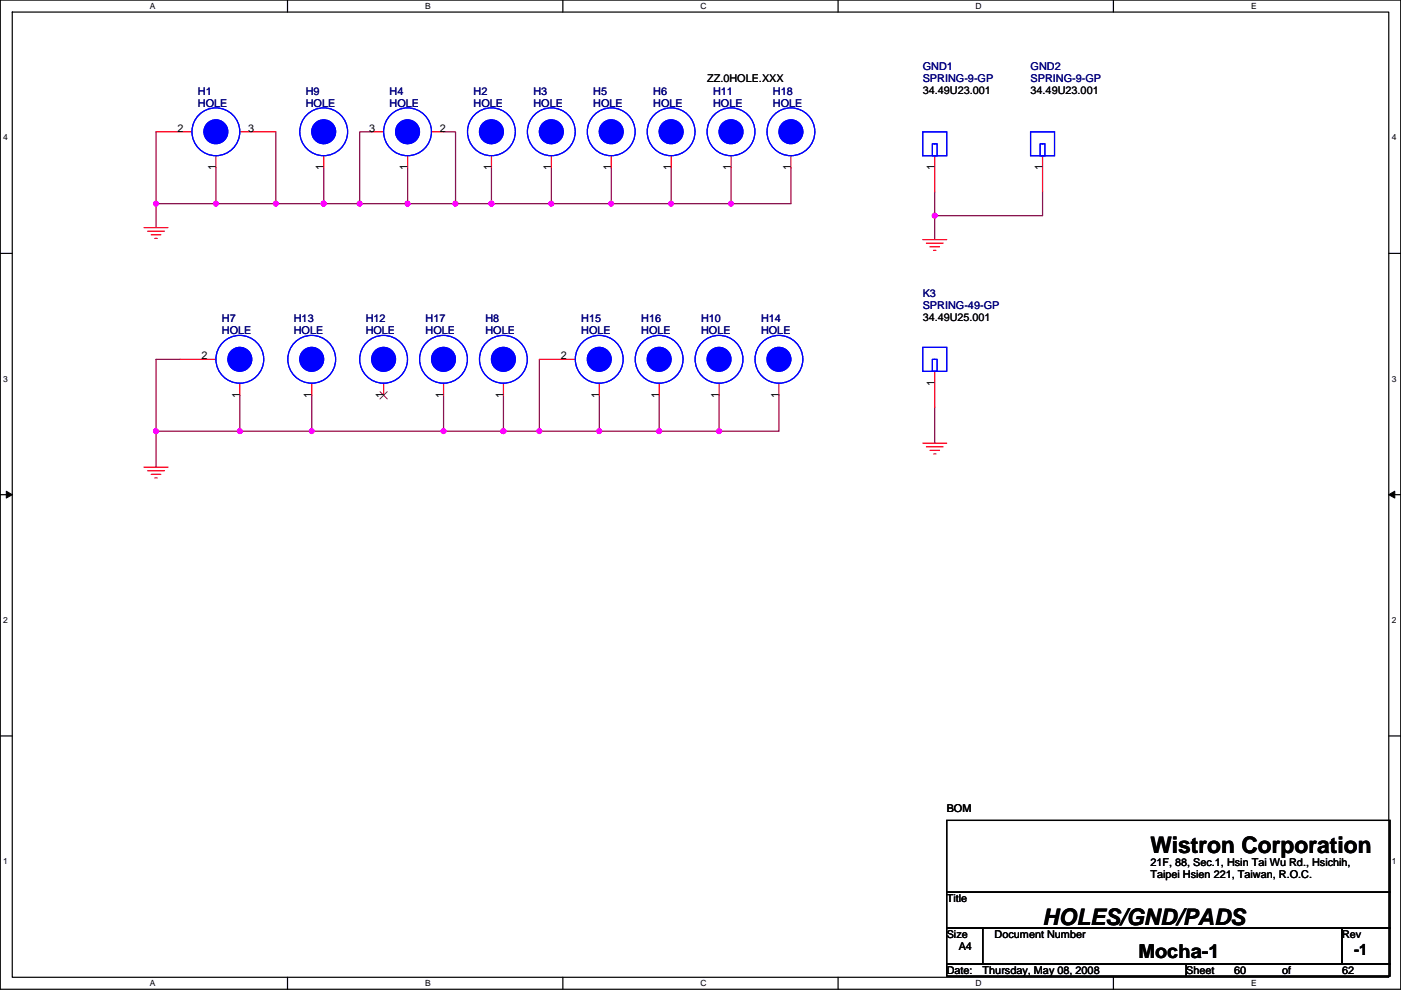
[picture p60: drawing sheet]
<svg xmlns="http://www.w3.org/2000/svg" width="297mm" height="210mm" viewBox="0 0 297 210" stroke-linecap="round" stroke-linejoin="round" font-family="sans-serif">
<defs><g id="words">
<g font-size="4.8">
<text x="243.9" y="181">Wistron Corporation</text>
<text x="221" y="196.2">HOLES/GND/PADS</text>
</g>
<text font-size="4.1" x="241.4" y="203.2">Mocha-1</text>
<text font-size="3.3" x="287.1" y="202.5">-1</text>
<g font-size="2.3">
<text x="149.9" y="17.3">ZZ.0HOLE.XXX</text>
<text x="195.6" y="19.9">34.49U23.001</text>
<text x="218.5" y="19.9">34.49U23.001</text>
<text x="37.7" y="27.9">2</text>
<text x="52.6" y="27.9">3</text>
<text x="78.3" y="27.9">3</text>
<text x="93.3" y="27.9">2</text>
<text x="45.8" y="36.1" transform="rotate(-90 45.8 36.1)">1</text>
<text x="68.6" y="36.1" transform="rotate(-90 68.6 36.1)">1</text>
<text x="86.4" y="36.1" transform="rotate(-90 86.4 36.1)">1</text>
<text x="104.2" y="36.1" transform="rotate(-90 104.2 36.1)">1</text>
<text x="116.9" y="36.1" transform="rotate(-90 116.9 36.1)">1</text>
<text x="129.6" y="36.1" transform="rotate(-90 129.6 36.1)">1</text>
<text x="142.3" y="36.1" transform="rotate(-90 142.3 36.1)">1</text>
<text x="155" y="36.1" transform="rotate(-90 155 36.1)">1</text>
<text x="167.7" y="36.1" transform="rotate(-90 167.7 36.1)">1</text>
<text x="198.2" y="36.1" transform="rotate(-90 198.2 36.1)">1</text>
<text x="221" y="36.1" transform="rotate(-90 221 36.1)">1</text>
<text x="195.6" y="68.1">34.49U25.001</text>
<text x="42.7" y="76.2">2</text>
<text x="118.9" y="76.2">2</text>
<text x="198.2" y="81.8" transform="rotate(-90 198.2 81.8)">1</text>
<text x="50.8" y="84.4" transform="rotate(-90 50.8 84.4)">1</text>
<text x="66.1" y="84.4" transform="rotate(-90 66.1 84.4)">1</text>
<text x="81.3" y="84.4" transform="rotate(-90 81.3 84.4)">1</text>
<text x="94" y="84.4" transform="rotate(-90 94 84.4)">1</text>
<text x="106.7" y="84.4" transform="rotate(-90 106.7 84.4)">1</text>
<text x="127" y="84.4" transform="rotate(-90 127 84.4)">1</text>
<text x="139.7" y="84.4" transform="rotate(-90 139.7 84.4)">1</text>
<text x="152.4" y="84.4" transform="rotate(-90 152.4 84.4)">1</text>
<text x="165.1" y="84.4" transform="rotate(-90 165.1 84.4)">1</text>
<text x="200.7" y="172.3">BOM</text>
<text x="243.9" y="183.7">21F, 88, Sec.1, Hsin Tai Wu Rd., Hsichih,</text>
<text x="200.7" y="191.3">Title</text>
<text x="243.9" y="186.3">Taipei Hsien 221, Taiwan, R.O.C.</text>
<text x="200.7" y="198.9">Size</text>
<text x="203.3" y="201.5">A4</text>
<text x="210.9" y="198.9">Document Number</text>
<text x="284.5" y="198.9">Rev</text>
<text x="200.7" y="206.5">Date:</text>
<text x="208.3" y="206.5">Thursday, May 08, 2008</text>
<text x="251.5" y="206.5">Sheet</text>
<text x="261.7" y="206.5">60</text>
<text x="271.8" y="206.5">of</text>
<text x="284.5" y="206.5">62</text>
</g>
<g font-size="2.3" fill="#000080">
<text x="195.6" y="14.8">GND1</text>
<text x="195.6" y="17.3">SPRING-9-GP</text>
<text x="218.5" y="14.8">GND2</text>
<text x="218.5" y="17.3">SPRING-9-GP</text>
<text x="42" y="20.1">H1</text>
<text x="42" y="22.6">HOLE</text>
<text x="64.8" y="20.1">H9</text>
<text x="64.8" y="22.6">HOLE</text>
<text x="82.6" y="20.1">H4</text>
<text x="82.6" y="22.6">HOLE</text>
<text x="100.4" y="20.1">H2</text>
<text x="100.4" y="22.6">HOLE</text>
<text x="113.1" y="20.1">H3</text>
<text x="113.1" y="22.6">HOLE</text>
<text x="125.8" y="20.1">H5</text>
<text x="125.8" y="22.6">HOLE</text>
<text x="138.5" y="20.1">H6</text>
<text x="138.5" y="22.6">HOLE</text>
<text x="151.2" y="20.1">H11</text>
<text x="151.2" y="22.6">HOLE</text>
<text x="163.9" y="20.1">H18</text>
<text x="163.9" y="22.6">HOLE</text>
<text x="195.6" y="63">K3</text>
<text x="195.6" y="65.6">SPRING-49-GP</text>
<text x="47.1" y="68.4">H7</text>
<text x="47.1" y="70.9">HOLE</text>
<text x="62.3" y="68.4">H13</text>
<text x="62.3" y="70.9">HOLE</text>
<text x="77.5" y="68.4">H12</text>
<text x="77.5" y="70.9">HOLE</text>
<text x="90.2" y="68.4">H17</text>
<text x="90.2" y="70.9">HOLE</text>
<text x="102.9" y="68.4">H8</text>
<text x="102.9" y="70.9">HOLE</text>
<text x="123.3" y="68.4">H15</text>
<text x="123.3" y="70.9">HOLE</text>
<text x="136" y="68.4">H16</text>
<text x="136" y="70.9">HOLE</text>
<text x="148.7" y="68.4">H10</text>
<text x="148.7" y="70.9">HOLE</text>
<text x="161.4" y="68.4">H14</text>
<text x="161.4" y="70.9">HOLE</text>
</g>
<g font-size="1.8">
<text x="31.8" y="1.9">A</text>
<text x="90.1" y="1.9">B</text>
<text x="148.5" y="1.9">C</text>
<text x="206.9" y="1.9">D</text>
<text x="265.2" y="1.9">E</text>
<text x=".7" y="29.8">4</text>
<text x="295.1" y="29.8">4</text>
<text x=".7" y="81">3</text>
<text x="295.1" y="81">3</text>
<text x=".7" y="132.1">2</text>
<text x="295.1" y="132.1">2</text>
<text x=".7" y="183.3">1</text>
<text x="295.1" y="183.3">1</text>
<text x="31.8" y="209.2">A</text>
<text x="90.1" y="209.2">B</text>
<text x="148.5" y="209.2">C</text>
<text x="206.9" y="209.2">D</text>
<text x="265.2" y="209.2">E</text>
</g>
</g></defs>
<path d="M.1 0h296.9v209.8h-296.9zM2.6 2.6h291.8v204.7h-291.8z" fill="none" stroke="#000" stroke-width=".25"/>
<g fill="#fff">
<path d="M31.8 .3h1.2v2h-1.2z"/>
<path d="M31.8 207.5h1.2v2.1h-1.2z"/>
</g>
<path d="M61 0v2.6M61 207.3v2.5" fill="none" stroke="#000" stroke-width=".25"/>
<g fill="#fff">
<path d="M90.1 .3h1.2v2h-1.2z"/>
<path d="M90.1 207.5h1.2v2.1h-1.2z"/>
</g>
<path d="M119.3 0v2.6M119.3 207.3v2.5" fill="none" stroke="#000" stroke-width=".25"/>
<g fill="#fff">
<path d="M148.5 .3h1.3v2h-1.3z"/>
<path d="M148.5 207.5h1.3v2.1h-1.3z"/>
</g>
<path d="M177.7 0v2.6M177.7 207.3v2.5" fill="none" stroke="#000" stroke-width=".25"/>
<g fill="#fff">
<path d="M206.9 .3h1.2v2h-1.2z"/>
<path d="M206.9 207.5h1.2v2.1h-1.2z"/>
</g>
<path d="M236.1 0v2.6M236.1 207.3v2.5" fill="none" stroke="#000" stroke-width=".25"/>
<g fill="#fff">
<path d="M265.2 .3h1.2v2h-1.2z"/>
<path d="M265.2 207.5h1.2v2.1h-1.2z"/>
<path d="M.7 28.2h1v2h-1z"/>
<path d="M295.1 28.2h1v2h-1z"/>
<path d="M.7 79.3h1v2.1h-1z"/>
<path d="M295.1 79.3h1v2.1h-1z"/>
</g>
<path d="M.1 53.7h2.5M294.4 53.7h2.6" fill="none" stroke="#000" stroke-width=".25"/>
<g fill="#fff">
<path d="M.7 130.5h1v2h-1z"/>
<path d="M295.1 130.5h1v2h-1z"/>
</g>
<path d="M.1 104.9h2.5M294.4 104.9h2.6" fill="none" stroke="#000" stroke-width=".25"/>
<path d="M1.3 104.2l1.3 .7-1.3 .7zM294.4 104.9l1.3-.7v1.4z" fill="#000" stroke="#000" stroke-width=".21"/>
<g fill="#fff">
<path d="M.7 181.7h1v2h-1z"/>
<path d="M295.1 181.7h1v2h-1z"/>
</g>
<path d="M.1 156.1h2.5M294.4 156.1h2.6M200.7 174h94v15.3h-94zM200.7 189.3h94v7.6h-94zM200.7 196.9h7.6v7.6h-7.6zM208.3 196.9h76.2v7.6h-76.2zM284.5 196.9h10.2v7.6h-10.2zM200.7 204.5h50.8v2.5h-50.8zM251.5 204.5h43.2v2.5h-43.2z" fill="none" stroke="#000" stroke-width=".25"/>
<g fill="none" stroke="#800040" stroke-width=".25">
<path d="M33.1 28v15.2M45.8 35.6v7.6M58.5 28v15.2M68.6 35.6v7.6M78.8 28h-2.5v15.2h-7.7M86.4 35.6v7.6M94 28h2.6v15.2M104.2 35.6v7.6M116.9 35.6v7.6M129.6 35.6v7.6M142.3 35.6v7.6M155 35.6v7.6"/>
<path d="M167.7 35.6v7.6h-12.7M33.1 43.2h12.7M33.1 43.2v5.1M45.8 43.2h12.7M58.5 43.2h10.1M76.3 43.2h10.1M86.4 43.2h10.2M96.6 43.2h7.6M104.2 43.2h12.7M116.9 43.2h12.7M129.6 43.2h12.7M142.3 43.2h12.7"/>
<path d="M198.2 45.7v5.1M198.2 40.7v5M221 40.7v5h-22.8M38.2 76.2h-5.1v15.3M114.4 76.2v15.3M33.1 91.5h17.8M33.1 91.5v7.6M50.9 91.5h15.2M50.9 83.8v7.7M66.1 83.8v7.7M66.1 91.5h27.9M94 91.5h12.7"/>
<path d="M94 83.8v7.7M106.7 83.8v7.7M106.7 91.5h7.7M114.4 91.5h25.4M127.1 83.8v7.7M139.8 83.8v7.7M152.5 83.8v7.7h-12.7M165.2 83.8v7.7h-12.7M198.2 86.4v7.6"/>
</g>
<g fill="#f0f" stroke="#f0f" stroke-width=".25">
<circle cx="86.4" cy="43.2" r=".5"/>
<circle cx="104.2" cy="43.2" r=".5"/>
<circle cx="129.6" cy="43.2" r=".5"/>
<circle cx="45.8" cy="43.2" r=".5"/>
<circle cx="68.6" cy="43.2" r=".5"/>
<circle cx="116.9" cy="43.2" r=".5"/>
<circle cx="106.7" cy="91.4" r=".5"/>
<circle cx="66.1" cy="91.4" r=".5"/>
<circle cx="50.8" cy="91.4" r=".5"/>
<circle cx="94" cy="91.4" r=".5"/>
<circle cx="155" cy="43.2" r=".5"/>
<circle cx="142.3" cy="43.2" r=".5"/>
<circle cx="198.2" cy="45.7" r=".5"/>
<circle cx="127" cy="91.4" r=".5"/>
<circle cx="96.6" cy="43.2" r=".5"/>
<circle cx="152.4" cy="91.4" r=".5"/>
<circle cx="139.7" cy="91.4" r=".5"/>
<circle cx="76.2" cy="43.2" r=".5"/>
<circle cx="114.3" cy="91.4" r=".5"/>
<circle cx="33.1" cy="43.2" r=".5"/>
<circle cx="33.1" cy="91.4" r=".5"/>
<circle cx="58.5" cy="43.2" r=".5"/>
</g>
<g fill="none" stroke="#f00" stroke-width=".25">
<path d="M33.1 28h7.6M45.8 33v2.6M50.9 28h7.6M68.6 33v2.6M78.8 28h2.5M86.4 33v2.6M91.5 28h2.5M104.2 33v2.6M116.9 33v2.6M129.6 33v2.6M142.3 33v2.6M155 33v2.6"/>
<path d="M167.7 33v2.6M198.2 33v7.7M221 33v7.7M30.5 48.3h5.1M31.3 49h3.6M32.1 49.8h2M32.8 50.6h.5M195.6 50.8h5.1M196.4 51.6h3.6M197.2 52.3h2M197.9 53.1h.5M38.2 76.2h7.6"/>
<path d="M114.4 76.2h7.6M198.2 78.8v7.6M30.5 99.1h5.1M31.3 99.8h3.6M50.9 81.3v2.5M66.1 81.3v2.5M81.3 81.3v2.5M94 81.3v2.5M106.7 81.3v2.5M127.1 81.3v2.5M139.8 81.3v2.5M152.5 81.3v2.5"/>
<path d="M165.2 81.3v2.5M195.6 94h5.1M196.4 94.8h3.6M197.2 95.5h2M197.9 96.3h.5M32.1 100.6h2M32.8 101.4h.5"/>
</g>
<g fill="#00f" stroke="#00f" stroke-width=".25">
<circle cx="116.9" cy="27.9" r="2.53"/>
<circle cx="127" cy="76.2" r="2.53"/>
<circle cx="86.4" cy="27.9" r="2.53"/>
<circle cx="66.1" cy="76.2" r="2.53"/>
<circle cx="68.6" cy="27.9" r="2.53"/>
<circle cx="50.8" cy="76.2" r="2.53"/>
<circle cx="152.4" cy="76.2" r="2.53"/>
<circle cx="129.6" cy="27.9" r="2.53"/>
<circle cx="94" cy="76.2" r="2.53"/>
<circle cx="139.7" cy="76.2" r="2.53"/>
<circle cx="104.2" cy="27.9" r="2.53"/>
<circle cx="165.1" cy="76.2" r="2.53"/>
<circle cx="45.8" cy="27.9" r="2.53"/>
<circle cx="81.3" cy="76.2" r="2.53"/>
<circle cx="155" cy="27.9" r="2.53"/>
<circle cx="106.7" cy="76.2" r="2.53"/>
<circle cx="167.7" cy="27.9" r="2.53"/>
<circle cx="142.3" cy="27.9" r="2.53"/>
</g>
<g fill="none" stroke="#00f" stroke-width=".25">
<path d="M195.6 28h5.1v5h-5.1zM197.7 30.5h1v2.5h-1zM218.5 28h5.1v5h-5.1zM220.5 30.5h1v2.5h-1zM195.6 73.7h5.1v5.1h-5.1zM197.7 76.2h1v2.6h-1z"/>
<circle cx="45.8" cy="27.9" r="5.1"/>
<circle cx="68.6" cy="27.9" r="5.1"/>
<circle cx="86.4" cy="27.9" r="5.1"/>
<circle cx="104.2" cy="27.9" r="5.1"/>
<circle cx="116.9" cy="27.9" r="5.1"/>
<circle cx="129.6" cy="27.9" r="5.1"/>
<circle cx="142.3" cy="27.9" r="5.1"/>
<circle cx="155" cy="27.9" r="5.1"/>
<circle cx="167.7" cy="27.9" r="5.1"/>
<circle cx="50.8" cy="76.2" r="5.1"/>
<circle cx="66.1" cy="76.2" r="5.1"/>
<circle cx="81.3" cy="76.2" r="5.1"/>
<circle cx="94" cy="76.2" r="5.1"/>
<circle cx="106.7" cy="76.2" r="5.1"/>
<circle cx="127" cy="76.2" r="5.1"/>
<circle cx="139.7" cy="76.2" r="5.1"/>
<circle cx="152.4" cy="76.2" r="5.1"/>
<circle cx="165.1" cy="76.2" r="5.1"/>
</g>
<path d="M80.6 83.1l1.5 1.5M82.1 83.1l-1.5 1.5" fill="none" stroke="#804000" stroke-width=".21"/>
<use href="#words"/>
</svg>
